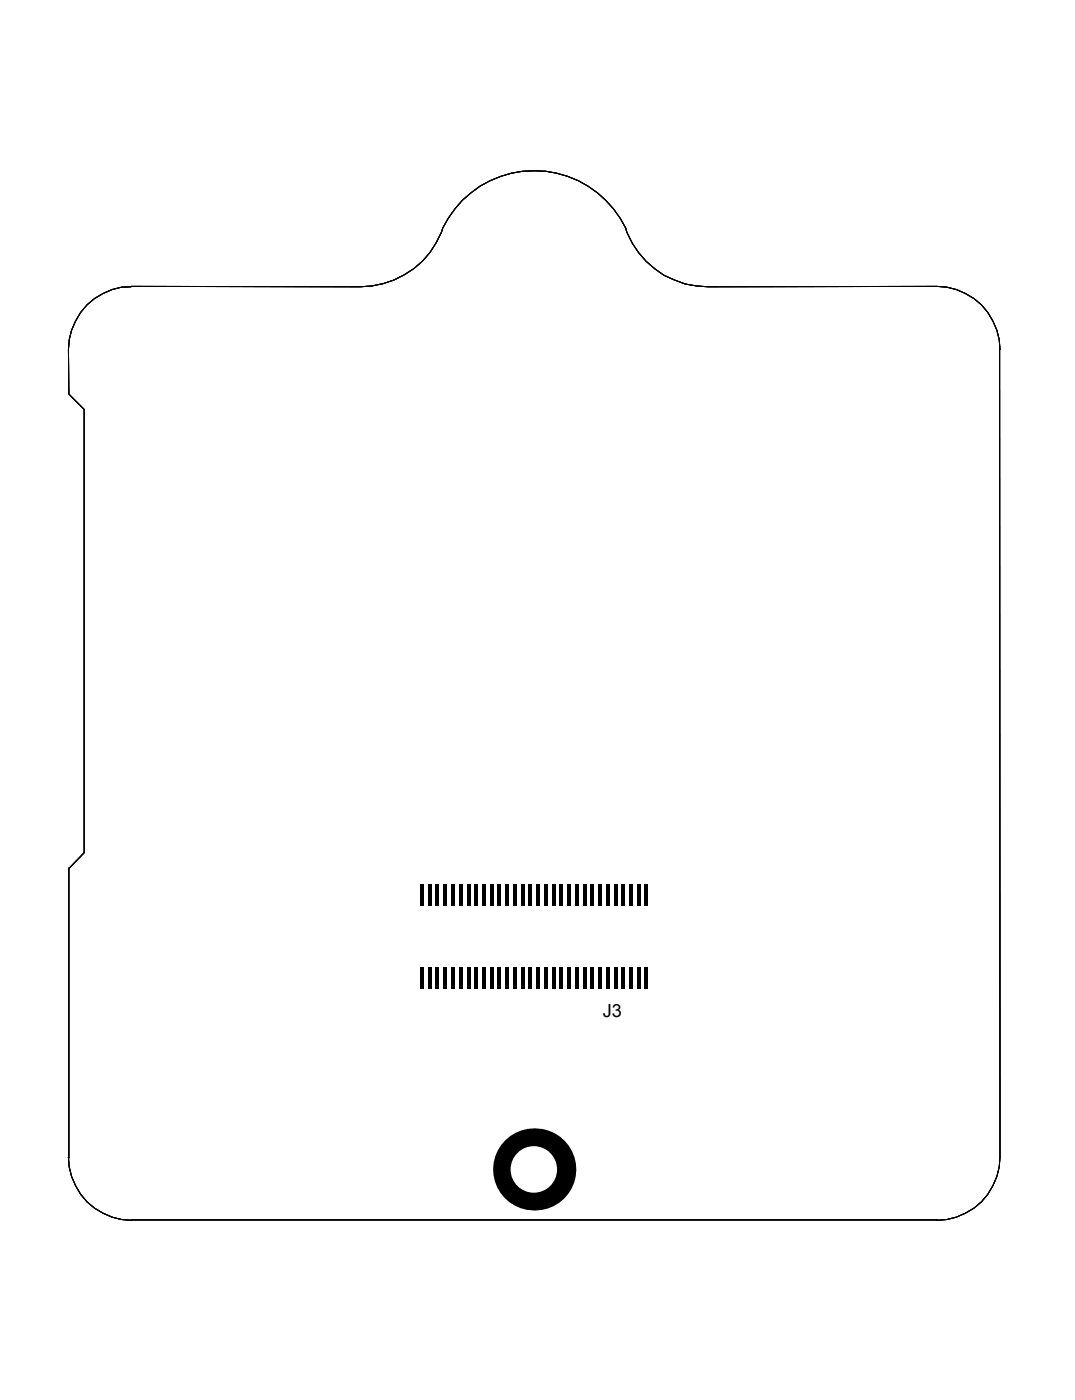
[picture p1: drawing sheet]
<svg xmlns="http://www.w3.org/2000/svg" width="207mm" height="270mm" viewBox="0 0 207 270" stroke-linecap="round" stroke-linejoin="round" font-family="sans-serif">
<defs><g id="words">
<text font-size="3.5" x="116.1" y="196">J3</text>
</g></defs>
<path d="M16.7 58.8a12.3 12.3 0 0 1 8.6-3.6l44.1 .1a16.6 16.6 0 0 0 15.9-11.3 19.5 19.5 0 0 1 17.7-11.1 19.5 19.5 0 0 1 17.6 11.3 16.8 16.8 0 0 0 15.8 11.1l44.1-.1a12.1 12.1 0 0 1 12.1 12.2v155.7a12.1 12.1 0 0 1-12.1 12.1h-155.2a11.9 11.9 0 0 1-12-12.1v-55.8l2.9-2.9v-85.5l-2.9-2.9-.1-8.6a12.4 12.4 0 0 1 3.5-8.6z" fill="none" stroke="#000" stroke-width=".19"/>
<circle cx="102.9" cy="225.4" r="6.5" fill="none" stroke="#000" stroke-width=".38"/>
<circle cx="102.9" cy="225.4" r="7.9" fill="#000"/>
<circle cx="102.8" cy="225.4" r="4.5" fill="#fff"/>
<g fill="#000">
<path d="M80.9 170.5h.7v4.1h-.7z" fill-rule="evenodd"/>
<path d="M82.4 170.5h.7v4.1h-.7z" fill-rule="evenodd"/>
<path d="M83.9 170.5h.7v4.1h-.7z" fill-rule="evenodd"/>
<path d="M85.4 170.5h.8v4.1h-.8z" fill-rule="evenodd"/>
<path d="M86.8 170.5h.8v4.1h-.8z" fill-rule="evenodd"/>
<path d="M88.4 170.5h.7v4.1h-.7z" fill-rule="evenodd"/>
<path d="M89.9 170.5h.7v4.1h-.7z" fill-rule="evenodd"/>
<path d="M91.3 170.5h.8v4.1h-.8z" fill-rule="evenodd"/>
<path d="M92.8 170.5h.8v4.1h-.8z" fill-rule="evenodd"/>
<path d="M94.3 170.5h.8v4.1h-.8z" fill-rule="evenodd"/>
<path d="M95.8 170.5h.7v4.1h-.7z" fill-rule="evenodd"/>
<path d="M97.3 170.5h.8v4.1h-.8z" fill-rule="evenodd"/>
<path d="M98.8 170.5h.8v4.1h-.8z" fill-rule="evenodd"/>
<path d="M100.3 170.5h.7v4.1h-.7z" fill-rule="evenodd"/>
<path d="M101.8 170.5h.7v4.1h-.7z" fill-rule="evenodd"/>
<path d="M103.3 170.5h.7v4.1h-.7z" fill-rule="evenodd"/>
<path d="M104.8 170.5h.7v4.1h-.7z" fill-rule="evenodd"/>
<path d="M106.2 170.5h.8v4.1h-.8z" fill-rule="evenodd"/>
<path d="M107.8 170.5h.7v4.1h-.7z" fill-rule="evenodd"/>
<path d="M109.3 170.5h.7v4.1h-.7z" fill-rule="evenodd"/>
<path d="M110.7 170.5h.8v4.1h-.8z" fill-rule="evenodd"/>
<path d="M112.2 170.5h.8v4.1h-.8z" fill-rule="evenodd"/>
<path d="M113.7 170.5h.8v4.1h-.8z" fill-rule="evenodd"/>
<path d="M115.2 170.5h.7v4.1h-.7z" fill-rule="evenodd"/>
<path d="M116.7 170.5h.8v4.1h-.8z" fill-rule="evenodd"/>
<path d="M118.2 170.5h.8v4.1h-.8z" fill-rule="evenodd"/>
<path d="M119.7 170.5h.7v4.1h-.7z" fill-rule="evenodd"/>
<path d="M121.2 170.5h.7v4.1h-.7z" fill-rule="evenodd"/>
<path d="M122.7 170.5h.7v4.1h-.7z" fill-rule="evenodd"/>
<path d="M124.1 170.5h.8v4.1h-.8z" fill-rule="evenodd"/>
<path d="M80.9 186.4h.7v4.1h-.7z" fill-rule="evenodd"/>
<path d="M82.4 186.4h.7v4.1h-.7z" fill-rule="evenodd"/>
<path d="M83.9 186.4h.7v4.1h-.7z" fill-rule="evenodd"/>
<path d="M85.4 186.4h.8v4.1h-.8z" fill-rule="evenodd"/>
<path d="M86.8 186.4h.8v4.1h-.8z" fill-rule="evenodd"/>
<path d="M88.4 186.4h.7v4.1h-.7z" fill-rule="evenodd"/>
<path d="M89.9 186.4h.7v4.1h-.7z" fill-rule="evenodd"/>
<path d="M91.3 186.4h.8v4.1h-.8z" fill-rule="evenodd"/>
<path d="M92.8 186.4h.8v4.1h-.8z" fill-rule="evenodd"/>
<path d="M94.3 186.4h.8v4.1h-.8z" fill-rule="evenodd"/>
<path d="M95.8 186.4h.7v4.1h-.7z" fill-rule="evenodd"/>
<path d="M97.3 186.4h.8v4.1h-.8z" fill-rule="evenodd"/>
<path d="M98.8 186.4h.8v4.1h-.8z" fill-rule="evenodd"/>
<path d="M100.3 186.4h.7v4.1h-.7z" fill-rule="evenodd"/>
<path d="M101.8 186.4h.7v4.1h-.7z" fill-rule="evenodd"/>
<path d="M103.3 186.4h.7v4.1h-.7z" fill-rule="evenodd"/>
<path d="M104.8 186.4h.7v4.1h-.7z" fill-rule="evenodd"/>
<path d="M106.2 186.4h.8v4.1h-.8z" fill-rule="evenodd"/>
<path d="M107.8 186.4h.7v4.1h-.7z" fill-rule="evenodd"/>
<path d="M109.3 186.4h.7v4.1h-.7z" fill-rule="evenodd"/>
<path d="M110.7 186.4h.8v4.1h-.8z" fill-rule="evenodd"/>
<path d="M112.2 186.4h.8v4.1h-.8z" fill-rule="evenodd"/>
<path d="M113.7 186.4h.8v4.1h-.8z" fill-rule="evenodd"/>
<path d="M115.2 186.4h.7v4.1h-.7z" fill-rule="evenodd"/>
<path d="M116.7 186.4h.8v4.1h-.8z" fill-rule="evenodd"/>
<path d="M118.2 186.4h.8v4.1h-.8z" fill-rule="evenodd"/>
<path d="M119.7 186.4h.7v4.1h-.7z" fill-rule="evenodd"/>
<path d="M121.2 186.4h.7v4.1h-.7z" fill-rule="evenodd"/>
<path d="M122.7 186.4h.7v4.1h-.7z" fill-rule="evenodd"/>
<path d="M124.1 186.4h.8v4.1h-.8z" fill-rule="evenodd"/>
</g>
<use href="#words"/>
</svg>
